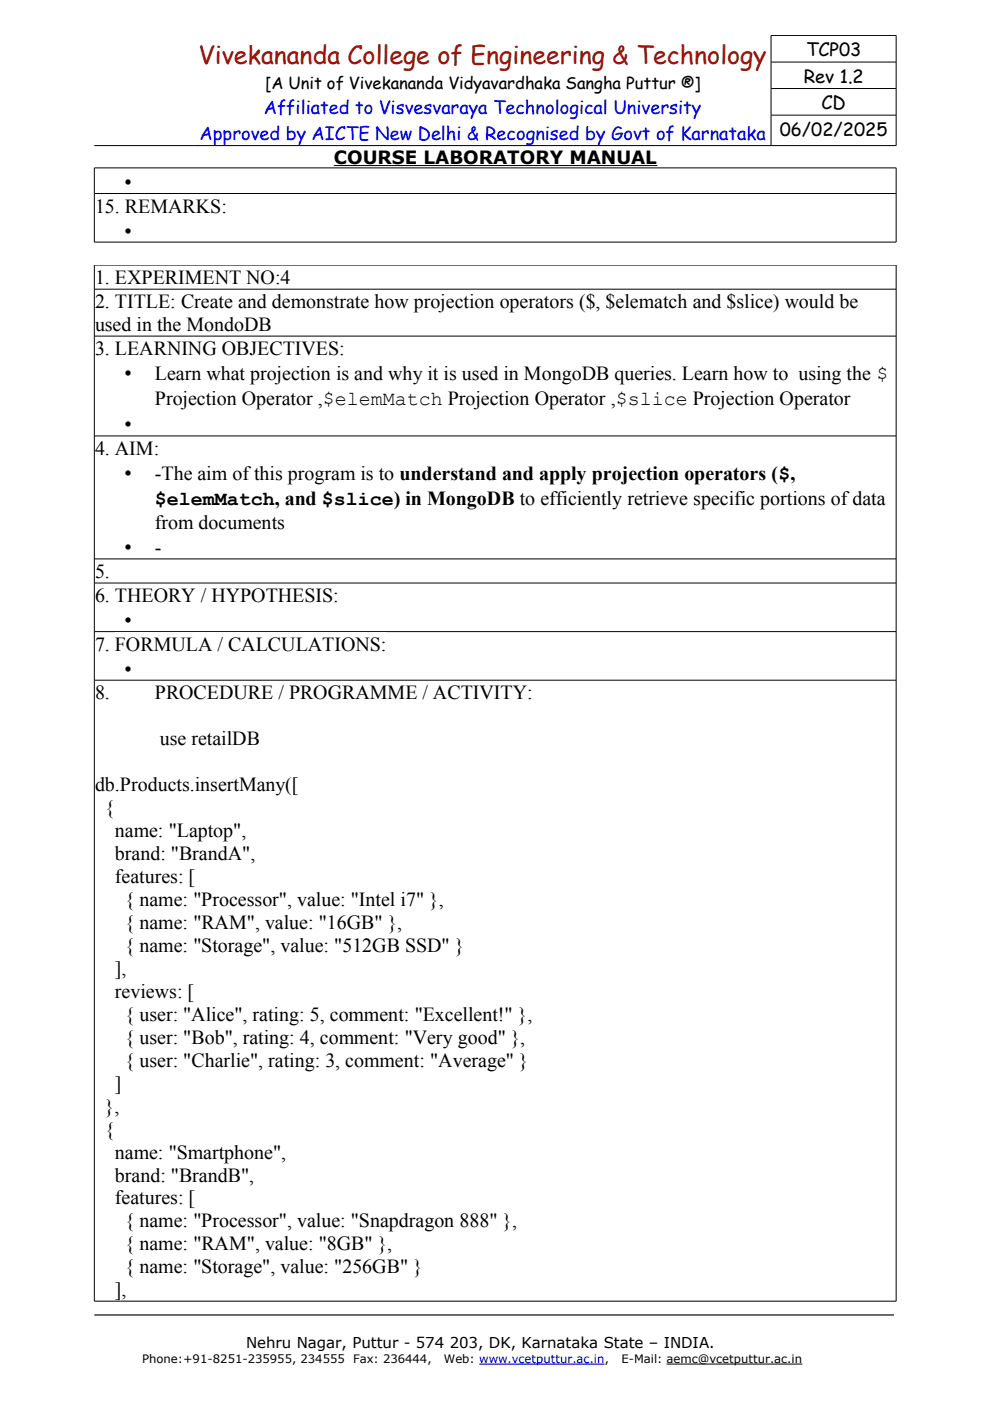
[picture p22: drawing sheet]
<svg xmlns="http://www.w3.org/2000/svg" width="210mm" height="297mm" viewBox="0 0 210 297" stroke-linecap="round" stroke-linejoin="round" font-family="sans-serif">
<defs><g id="words">
<text font-size="5.3" fill="#a41100" x="42.1" y="13.5">Vivekananda College of Engineering &amp; Technology</text>
<g font-size="4.2">
<text x="26.5" y="40.1">•</text>
<text x="20.1" y="45.1">15. REMARKS:</text>
<text x="26.5" y="50.4">•</text>
<text x="20.1" y="60.3">1. EXPERIMENT NO:4</text>
<text x="20.1" y="65.4">2. TITLE: Create and demonstrate how projection operators ($, $elematch and $slice) would be</text>
<text x="20.1" y="70.2">used in the MondoDB</text>
<text x="20.1" y="75.4">3. LEARNING OBJECTIVES:</text>
<text x="26.5" y="80.6">•</text>
<text x="32.8" y="80.6">Learn what projection is and why it is used in MongoDB queries. Learn how to using the $</text>
<text x="32.8" y="85.8">Projection Operator ,$elemMatch Projection Operator ,$slice Projection Operator</text>
<text x="26.5" y="91.5">•</text>
<text x="20.1" y="96.5">4. AIM:</text>
<text x="26.5" y="101.8">•</text>
<text x="32.8" y="101.8">-The aim of this program is to understand and apply projection operators ($,</text>
<text x="32.8" y="107">$elemMatch, and $slice) in MongoDB to efficiently retrieve specific portions of data</text>
<text x="32.8" y="112.2">from documents</text>
<text x="26.5" y="117.5">•</text>
<text x="32.8" y="117.5">-</text>
<text x="20.1" y="122.6">5.</text>
<text x="20.1" y="127.7">6. THEORY / HYPOTHESIS:</text>
<text x="20.1" y="138">7.</text>
<text x="24.4" y="138">FORMULA / CALCULATIONS:</text>
<text x="26.5" y="133">•</text>
<text x="26.5" y="143.3">•</text>
<text x="20.1" y="148.3">8.</text>
<text x="32.8" y="148.3">PROCEDURE / PROGRAMME / ACTIVITY:</text>
<text x="33.9" y="158">use retailDB</text>
<text x="20.1" y="167.7">db.Products.insertMany([</text>
<text x="22.3" y="172.6">{</text>
<text x="24.4" y="177.5">name: &quot;Laptop&quot;,</text>
<text x="24.4" y="182.4">brand: &quot;BrandA&quot;,</text>
<text x="24.4" y="187.2">features: [</text>
<text x="26.5" y="192.1">{ name: &quot;Processor&quot;, value: &quot;Intel i7&quot; },</text>
<text x="26.5" y="197">{ name: &quot;RAM&quot;, value: &quot;16GB&quot; },</text>
<text x="26.5" y="201.8">{ name: &quot;Storage&quot;, value: &quot;512GB SSD&quot; }</text>
<text x="24.4" y="206.7">],</text>
<text x="24.4" y="211.6">reviews: [</text>
<text x="26.5" y="216.4">{ user: &quot;Alice&quot;, rating: 5, comment: &quot;Excellent!&quot; },</text>
<text x="26.5" y="221.3">{ user: &quot;Bob&quot;, rating: 4, comment: &quot;Very good&quot; },</text>
<text x="26.5" y="226.2">{ user: &quot;Charlie&quot;, rating: 3, comment: &quot;Average&quot; }</text>
<text x="24.4" y="231">]</text>
<text x="22.3" y="235.9">},</text>
<text x="22.3" y="240.8">{</text>
<text x="24.4" y="245.6">name: &quot;Smartphone&quot;,</text>
<text x="24.4" y="250.5">brand: &quot;BrandB&quot;,</text>
<text x="24.4" y="255.4">features: [</text>
<text x="26.5" y="260.2">{ name: &quot;Processor&quot;, value: &quot;Snapdragon 888&quot; },</text>
<text x="26.5" y="265.1">{ name: &quot;RAM&quot;, value: &quot;8GB&quot; },</text>
<text x="26.5" y="270">{ name: &quot;Storage&quot;, value: &quot;256GB&quot; }</text>
<text x="24.4" y="274.8">],</text>
</g>
<g font-size="3.9">
<text x="170.9" y="11.9">TCP03</text>
<text x="170.4" y="17.5">Rev 1.2</text>
<text x="174.2" y="23.2">CD</text>
<text x="165.3" y="28.8">06/02/2025</text>
<text x="70.8" y="34.8">COURSE LABORATORY MANUAL</text>
</g>
<g font-size="3.9" fill="#00f">
<text x="42.3" y="29.6">Approved by AICTE New Delhi &amp; Recognised by Govt of Karnataka</text>
<text x="55.9" y="24.2">Affiliated to Visvesvaraya Technological University</text>
</g>
<text font-size="3.5" x="56.2" y="18.9">[A Unit of Vivekananda Vidyavardhaka Sangha Puttur ®]</text>
<text font-size="3.2" x="52.2" y="285.9">Nehru Nagar, Puttur - 574 203, DK, Karnataka State – INDIA.</text>
<g font-size="2.5">
<text x="30.2" y="289">Phone:+91-8251-235955, 234555</text>
<text x="74.9" y="289">Fax: 236444,</text>
<text x="94.1" y="289">Web: www.vcetputtur.ac.in,</text>
<text x="131.8" y="289">E-Mail: aemc@vcetputtur.ac.in</text>
</g>
</g></defs>
<g fill="none" stroke="#000" stroke-width=".21">
<path d="M163.5 13.2h26.5M163.5 18.8h26.5M20 30.9h170v-23.4h-26.5v23.4M20 35.6h170v15.7h-170zM70.8 35.1h68.6M163.5 24.4h26.5M20 56.2h170v219.7h-170zM20 41h170M20 61.3h170M20 71.3h170M20 92.4h170M20 118.5h170"/>
<path d="M20 123.6h170M20 133.9h170M20 144.2h170"/>
</g>
<path d="M24.3 134h57.7v4.9h-57.7z" fill-rule="evenodd" fill="#fff"/>
<path d="M101.6 289.2h26.6" fill="none" stroke="#00f" stroke-width=".21"/>
<path d="M141.3 289.2h28.8" fill="none" stroke="#000" stroke-width=".21"/>
<path d="M20 278.8h169.5" fill="none" stroke="#000" stroke-width=".25"/>
<use href="#words"/>
</svg>
